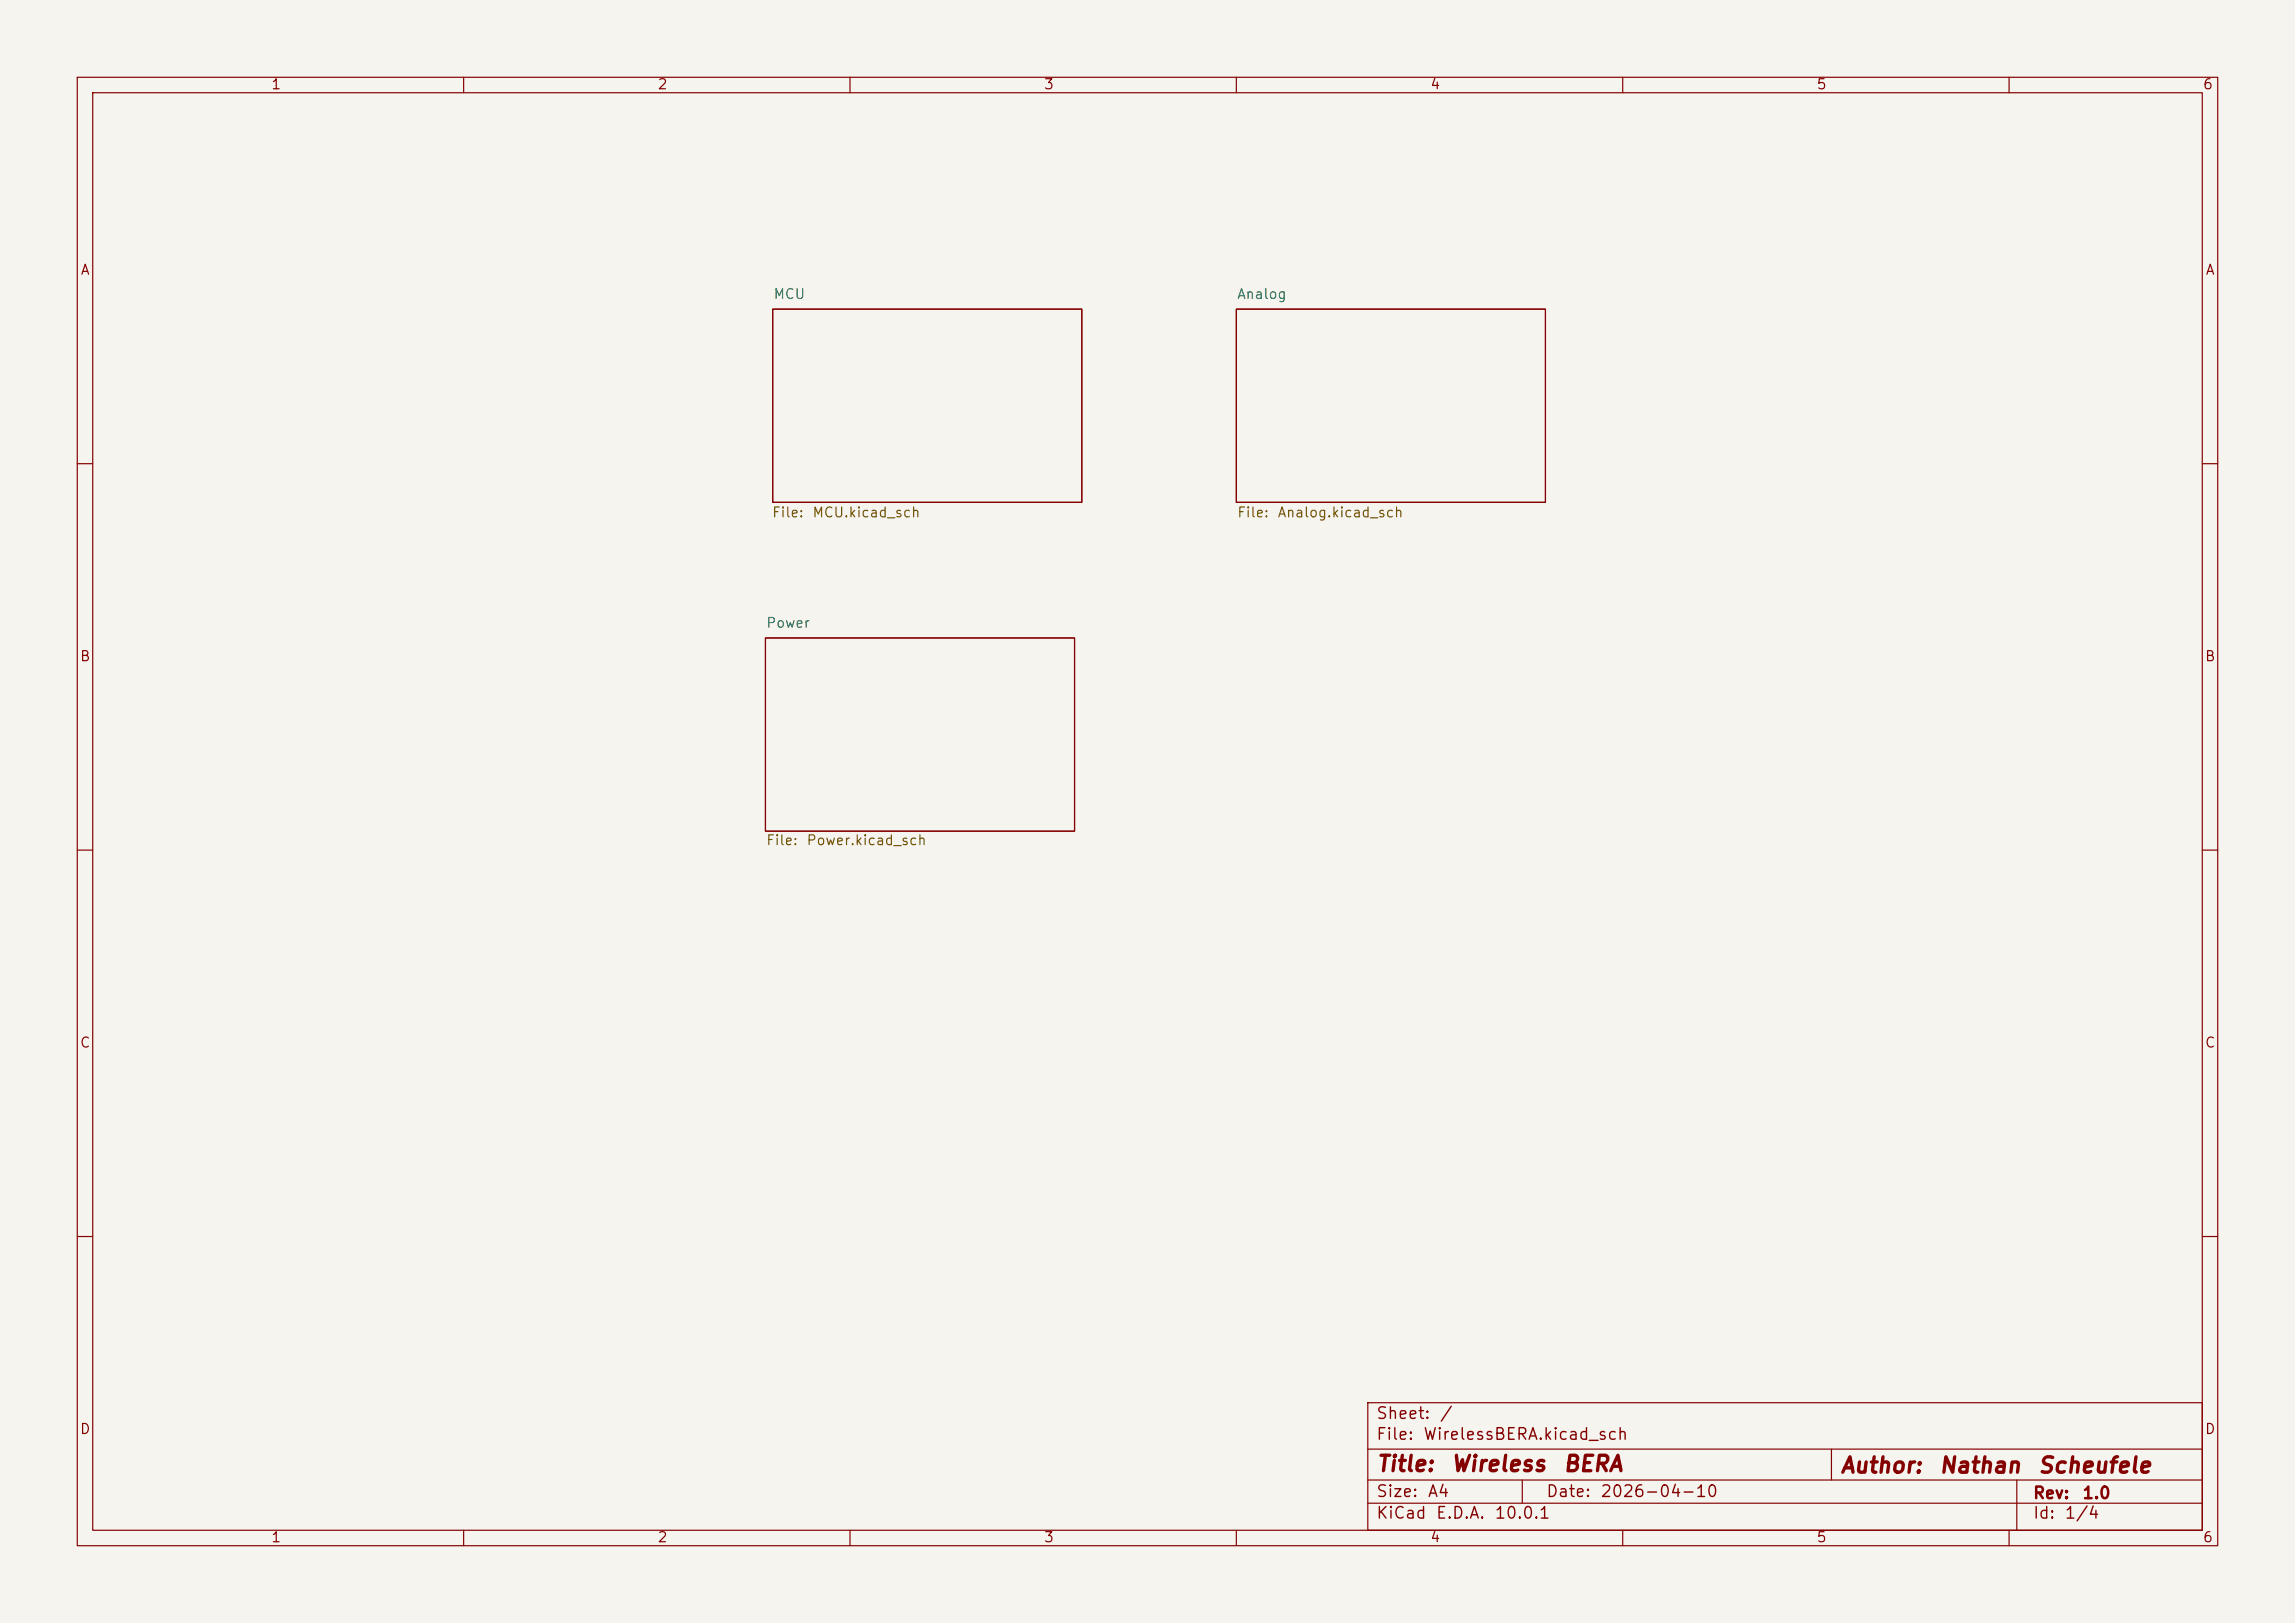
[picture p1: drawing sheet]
<svg xmlns="http://www.w3.org/2000/svg" width="297mm" height="210mm" viewBox="0 0 297 210" stroke-linecap="round" stroke-linejoin="round" font-family="sans-serif">
<defs><g id="words">
<g font-size="2" fill="#840000">
<text x="178" y="190.9">Title:</text>
<text x="187.7" y="190.9">Wireless</text>
<text x="202.2" y="190.9">BERA</text>
<text x="238" y="191.1">Author:</text>
<text x="250.8" y="191.1">Nathan</text>
<text x="263.6" y="191.1">Scheufele</text>
</g>
<g font-size="1.5" fill="#840000">
<text x="178" y="184">Sheet:</text>
<text x="186.2" y="184">/</text>
<text x="178" y="186.7">File:</text>
<text x="184.1" y="186.7">WirelessBERA.kicad_sch</text>
<text x="178" y="196.9">KiCad</text>
<text x="178" y="194.1">Size:</text>
<text x="184.7" y="194.1">A4</text>
<text x="185.7" y="196.9">E.D.A.</text>
<text x="193.3" y="196.9">10.0.1</text>
<text x="200" y="194.1">Date:</text>
<text x="207" y="194.1">2026-04-10</text>
<text x="263" y="194.3">Rev:</text>
<text x="263" y="196.9">Id:</text>
<text x="267.1" y="196.9">1/4</text>
<text x="269.4" y="194.3">1.0</text>
</g>
<g font-size="1.3" fill="#840000">
<text x="35" y="11.9">1</text>
<text x="85" y="11.9">2</text>
<text x="135" y="11.9">3</text>
<text x="185" y="11.9">4</text>
<text x="235" y="11.9">5</text>
<text x="285" y="11.9">6</text>
<text x="10.3" y="35.9">A</text>
<text x="285.3" y="35.9">A</text>
<text x="10.3" y="85.9">B</text>
<text x="285.3" y="85.9">B</text>
<text x="10.3" y="135.9">C</text>
<text x="285.3" y="135.9">C</text>
<text x="10.3" y="185.9">D</text>
<text x="285.3" y="185.9">D</text>
<text x="35" y="199.9">1</text>
<text x="85" y="199.9">2</text>
<text x="135" y="199.9">3</text>
<text x="185" y="199.9">4</text>
<text x="235" y="199.9">5</text>
<text x="285" y="199.9">6</text>
</g>
<g font-size="1.3" fill="#006464">
<text x="100" y="39">MCU</text>
<text x="160" y="39">Analog</text>
<text x="99.1" y="81.6">Power</text>
</g>
<g font-size="1.3" fill="#725600">
<text x="99.8" y="67.3">File:</text>
<text x="105" y="67.3">MCU.kicad_sch</text>
<text x="160" y="67.3">File:</text>
<text x="165.2" y="67.3">Analog.kicad_sch</text>
<text x="99.1" y="109.7">File:</text>
<text x="104.3" y="109.7">Power.kicad_sch</text>
</g>
</g></defs>
<path d="M0 0h297v210h-297z" fill="#f5f4ef" stroke="#f5f4ef" stroke-width=".13"/>
<g fill="none" stroke="#840000" stroke-width=".15">
<path d="M10 10h277v190h-277zM12 12h273v186h-273zM60 10v2M110 10v2M160 10v2M210 10v2M260 10v2M100 40h40v25h-40zM160 40h40v25h-40zM10 60h2M285 60h2M99.1 82.6h40v25h-40z"/>
<path d="M10 110h2M285 110h2M10 160h2M285 160h2M60 198v2M110 198v2M160 198v2M177 194.5h108M177 191.5h108M177 187.5h108M177 181.5h108v16.5h-108zM197 191.5v3"/>
<path d="M210 198v2M237 187.5v4M260 198v2M261 191.5v6.5"/>
</g>
<use href="#words"/>
</svg>
